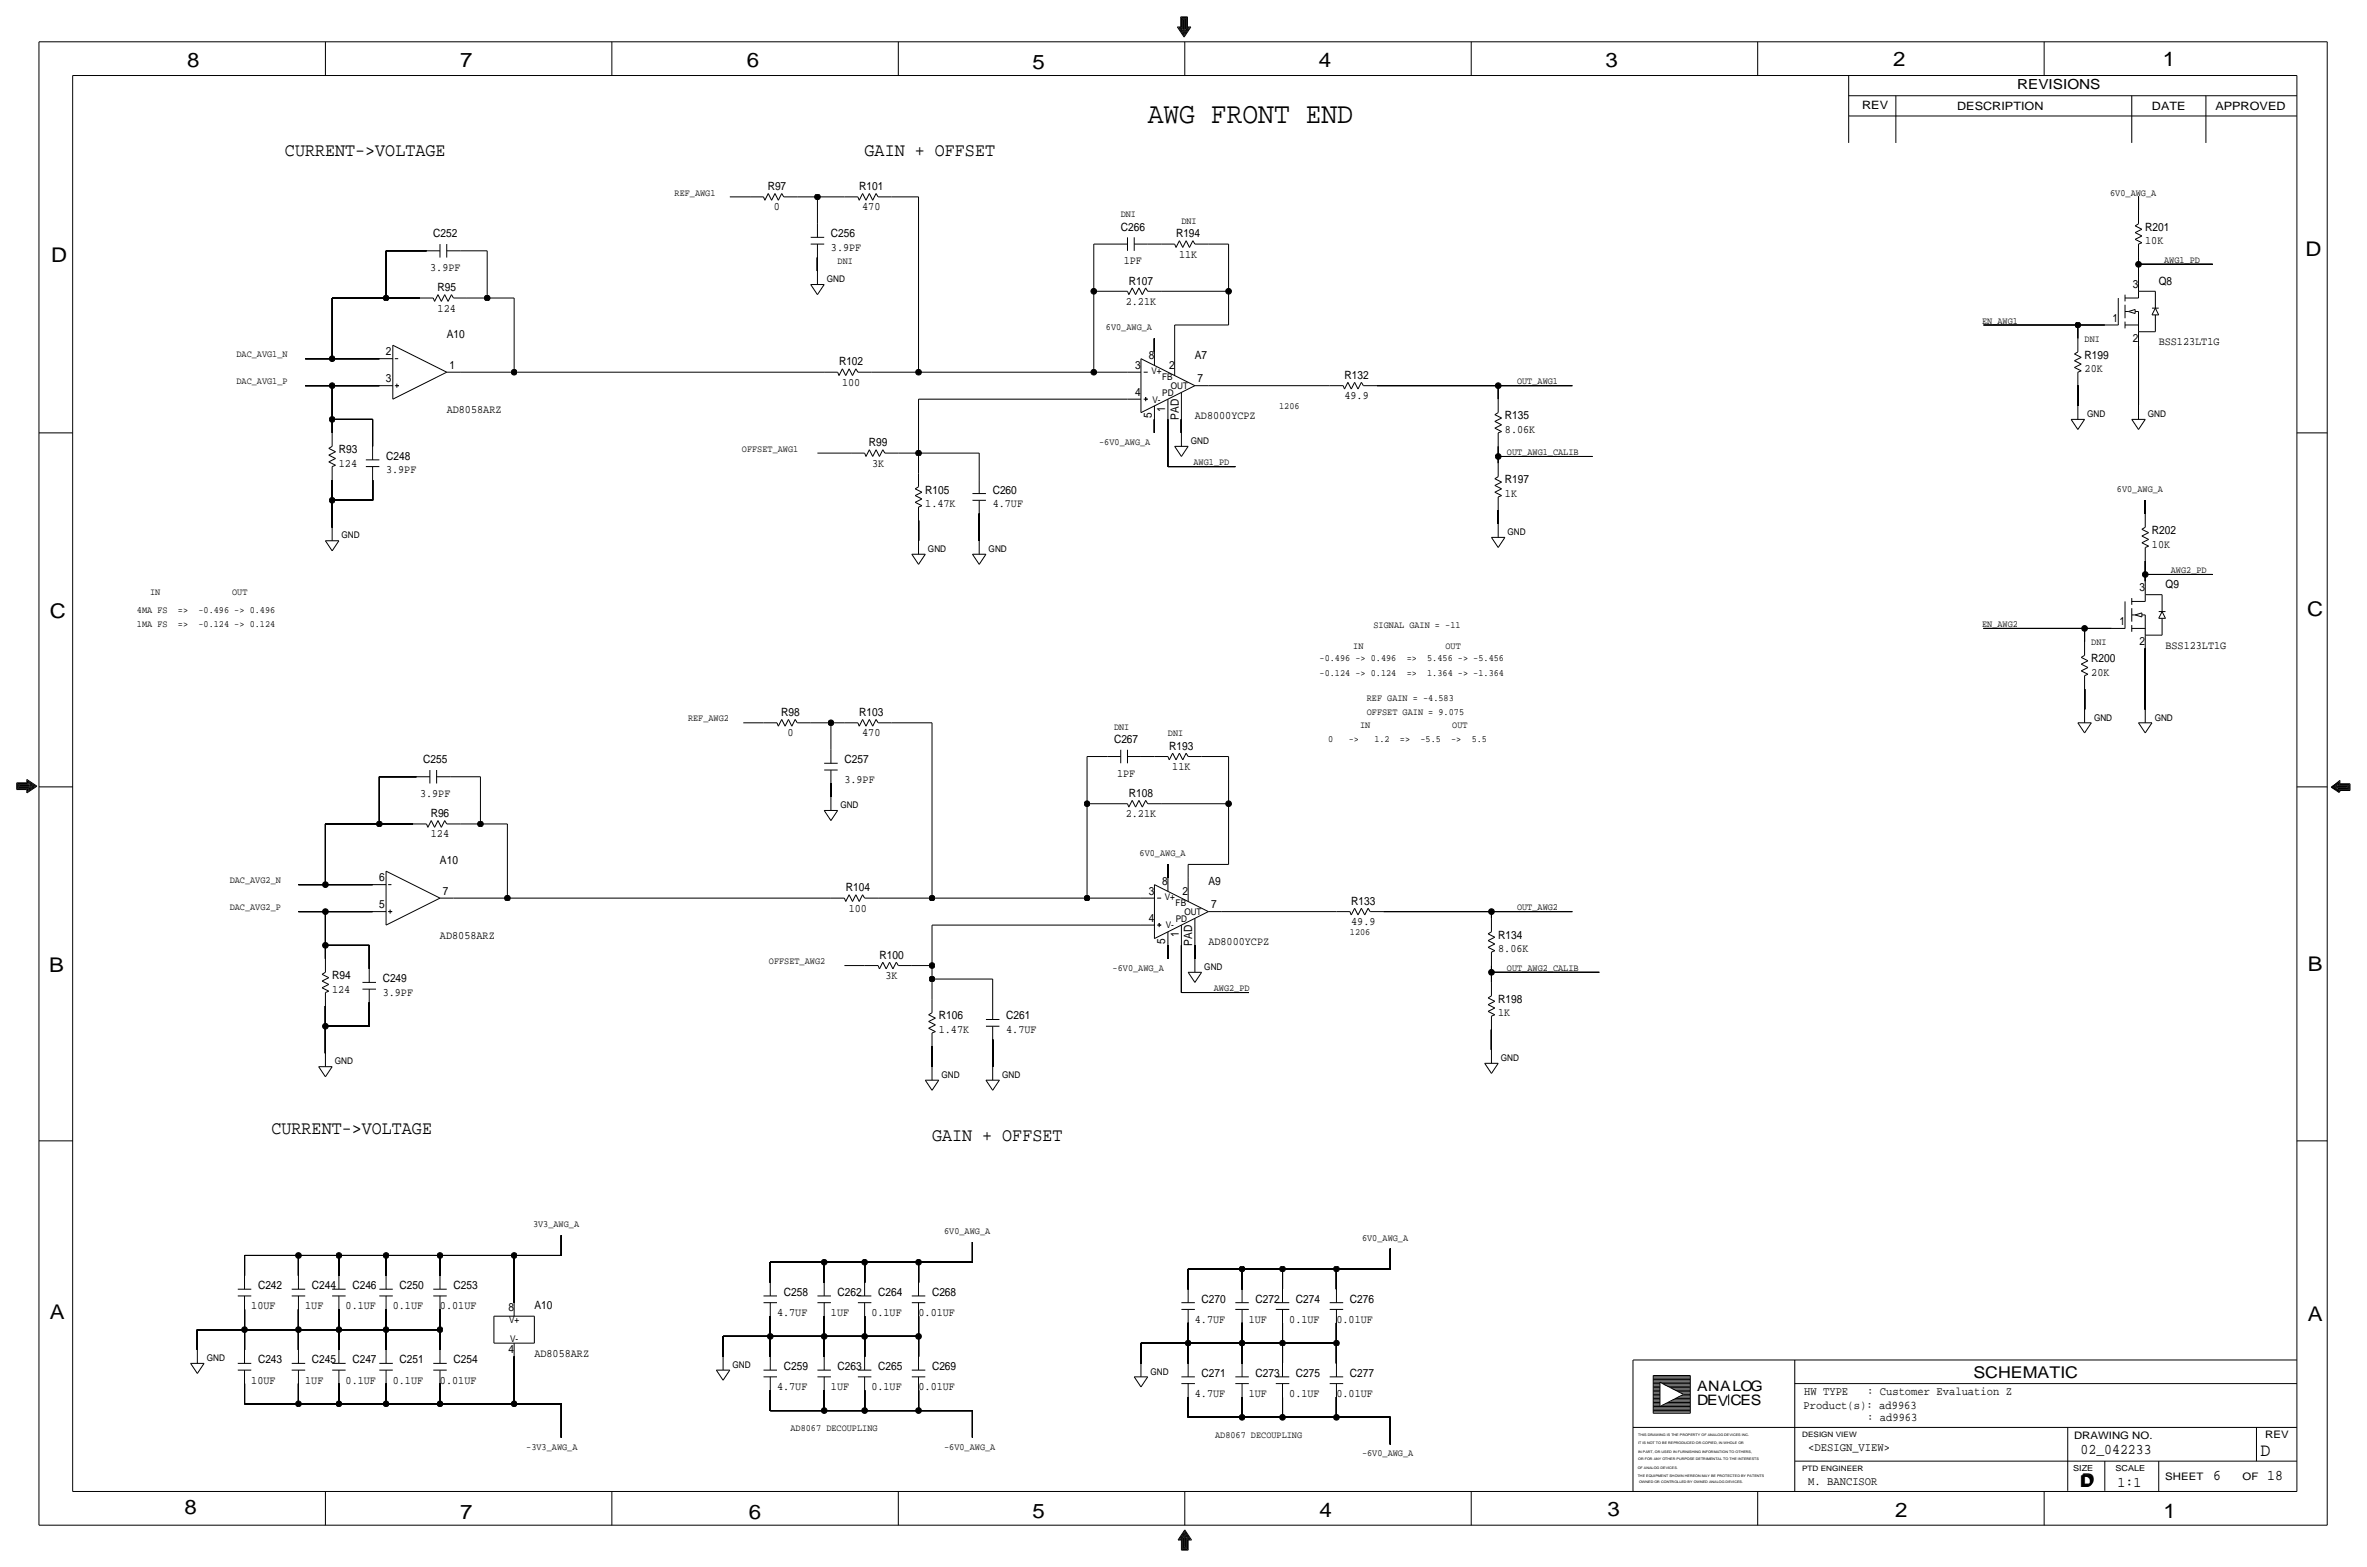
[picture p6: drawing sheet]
<svg xmlns="http://www.w3.org/2000/svg" width="892mm" height="590mm" viewBox="0 0 892 590" stroke-linecap="round" stroke-linejoin="round" font-family="sans-serif">
<defs><g id="words">
<text font-size="11.1" x="432.5" y="46.2">AWG FRONT END</text>
<g font-size="7.6">
<text x="70.6" y="25.4">8</text>
<text x="173.4" y="25.4">7</text>
<text x="281.4" y="25.1">6</text>
<text x="389.1" y="26.2">5</text>
<text x="497" y="25.4">4</text>
<text x="605" y="25.1">3</text>
<text x="713.4" y="24.9">2</text>
<text x="815" y="24.9">1</text>
<text x="19.3" y="98.8">D</text>
<text x="868.9" y="96.5">D</text>
<text x="18.7" y="232.7">C</text>
<text x="869.4" y="232.2">C</text>
<text x="869.6" y="365.8">B</text>
<text x="18.5" y="366">B</text>
<text x="18.7" y="496.8">A</text>
<text x="869.6" y="497.6">A</text>
<text x="69.5" y="570.5">8</text>
<text x="173.4" y="572.3">7</text>
<text x="282.1" y="572.3">6</text>
<text x="389.1" y="571.8">5</text>
<text x="497.3" y="571.5">4</text>
<text x="605.7" y="571.2">3</text>
<text x="714.2" y="571.5">2</text>
<text x="815.3" y="572">1</text>
</g>
<g font-size="7.1">
<text x="107.4" y="58.9">CURRENT-&gt;VOLTAGE</text>
<text x="325.8" y="58.9">GAIN + OFFSET</text>
<text x="102.3" y="427.2">CURRENT-&gt;VOLTAGE</text>
<text x="351.2" y="429.8">GAIN + OFFSET</text>
</g>
<text font-size="7" x="851.9" y="548.4">D</text>
<g font-size="6.1">
<text x="743.7" y="518.9">SCHEMATIC</text>
<text x="783.8" y="560.3">D</text>
<text x="784.3" y="559.8">D</text>
</g>
<g font-size="5.6">
<text x="784" y="547.9">02_042233</text>
<text x="834.1" y="557.5">6</text>
<text x="854.4" y="557.5">18</text>
<text x="798" y="560.1">1:1</text>
</g>
<g font-size="5.4">
<text x="639.5" y="524.2">ANALOG</text>
<text x="639.5" y="529.3">DEVCES</text>
</g>
<text font-size="5.2" x="760.2" y="33.5">REVISIONS</text>
<g font-size="4.4">
<text x="679.9" y="525.5">HW TYPE</text>
<text x="703.6" y="525.5">: Customer Evaluation Z</text>
<text x="679.7" y="530.9">Product(s): ad9963</text>
<text x="703.6" y="535.2">: ad9963</text>
<text x="681.4" y="546.6">&lt;DESIGN_VIEW&gt;</text>
<text x="681.4" y="559.3">M. BANCISOR</text>
</g>
<g font-size="4.3">
<text x="701.8" y="41.1">REV</text>
<text x="737.6" y="41.4">DESCRIPTION</text>
<text x="811" y="41.4">DATE</text>
<text x="834.8" y="41.4">APPROVED</text>
<text x="289.3" y="71.6">R97</text>
<text x="323.8" y="71.6">R101</text>
<text x="291.7" y="79.2">0</text>
<text x="324.9" y="79.2">470</text>
<text x="163.3" y="89.4">C252</text>
<text x="313.1" y="89.4">C256</text>
<text x="422.4" y="86.9">C266</text>
<text x="443.2" y="89.4">R194</text>
<text x="808.4" y="86.9">R201</text>
<text x="313.1" y="94.5">3.9PF</text>
<text x="808.4" y="91.9">10K</text>
<text x="423.5" y="99.6">1PF</text>
<text x="444.3" y="97">11K</text>
<text x="162.1" y="102.1">3.9PF</text>
<text x="425.4" y="107.2">R107</text>
<text x="813.5" y="107.2">Q8</text>
<text x="164.8" y="109.7">R95</text>
<text x="803.8" y="108.5">3</text>
<text x="164.9" y="117.3">124</text>
<text x="424.2" y="114.8">2.21K</text>
<text x="796.1" y="121.2">1</text>
<text x="168.4" y="127.5">A10</text>
<text x="803.8" y="128.8">2</text>
<text x="813.5" y="130">BSS123LT1G</text>
<text x="145.4" y="133.9">2</text>
<text x="316.2" y="137.7">R102</text>
<text x="432.9" y="135.1">8</text>
<text x="450.3" y="135.1">A7</text>
<text x="785.6" y="135.1">R199</text>
<text x="169.4" y="138.9">1</text>
<text x="427.8" y="138.9">3</text>
<text x="440.5" y="138.9">2</text>
<text x="506.7" y="142.7">R132</text>
<text x="785.6" y="140.2">20K</text>
<text x="145.4" y="144">3</text>
<text x="317.3" y="145.3">100</text>
<text x="427.8" y="149.1">4</text>
<text x="451.3" y="144">7</text>
<text x="168.4" y="155.4">AD8058ARZ</text>
<text x="439.1" y="155" transform="rotate(-90 439.1 155)">1</text>
<text x="506.7" y="150.4">49.9</text>
<text x="434" y="157.6" transform="rotate(-90 434 157.6)">5</text>
<text x="444.2" y="158.2" transform="rotate(-90 444.2 158.2)">PAD</text>
<text x="450.3" y="158">AD8000YCPZ</text>
<text x="567.1" y="158">R135</text>
<text x="567.1" y="163.1">8.06K</text>
<text x="127.7" y="170.7">R93</text>
<text x="145.5" y="173.2">C248</text>
<text x="327.4" y="168.1">R99</text>
<text x="127.7" y="175.8">124</text>
<text x="145.5" y="178.3">3.9PF</text>
<text x="328.6" y="175.8">3K</text>
<text x="348.7" y="185.9">R105</text>
<text x="374.1" y="185.9">C260</text>
<text x="567.1" y="182.1">R197</text>
<text x="348.7" y="191">1.47K</text>
<text x="374.1" y="191">4.7UF</text>
<text x="567.1" y="187.2">1K</text>
<text x="811" y="201.2">R202</text>
<text x="811" y="206.2">10K</text>
<text x="816.1" y="221.5">Q9</text>
<text x="806.3" y="222.8">3</text>
<text x="798.7" y="235.5">1</text>
<text x="806.3" y="243.1">2</text>
<text x="816.1" y="244.3">BSS123LT1G</text>
<text x="788.1" y="249.4">R200</text>
<text x="788.1" y="254.5">20K</text>
<text x="294.4" y="269.7">R98</text>
<text x="323.8" y="269.7">R103</text>
<text x="296.7" y="277.4">0</text>
<text x="324.9" y="277.4">470</text>
<text x="419.8" y="279.9">C267</text>
<text x="159.5" y="287.5">C255</text>
<text x="318.2" y="287.5">C257</text>
<text x="440.6" y="282.4">R193</text>
<text x="420.9" y="292.6">1PF</text>
<text x="441.8" y="290.1">11K</text>
<text x="318.2" y="295.1">3.9PF</text>
<text x="158.3" y="300.2">3.9PF</text>
<text x="425.4" y="300.2">R108</text>
<text x="162.3" y="307.8">R96</text>
<text x="424.2" y="307.8">2.21K</text>
<text x="162.4" y="315.5">124</text>
<text x="165.8" y="325.6">A10</text>
<text x="142.9" y="332">6</text>
<text x="318.7" y="335.8">R104</text>
<text x="438" y="333.2">8</text>
<text x="455.4" y="333.2">A9</text>
<text x="166.8" y="337.1">7</text>
<text x="432.9" y="337.1">3</text>
<text x="445.6" y="337.1">2</text>
<text x="509.2" y="340.9">R133</text>
<text x="142.9" y="342.1">5</text>
<text x="319.9" y="343.4">100</text>
<text x="432.9" y="347.2">4</text>
<text x="456.4" y="342.1">7</text>
<text x="165.8" y="353.6">AD8058ARZ</text>
<text x="444.2" y="353.2" transform="rotate(-90 444.2 353.2)">1</text>
<text x="509.2" y="348.5">49.9</text>
<text x="564.6" y="353.6">R134</text>
<text x="439.1" y="355.7" transform="rotate(-90 439.1 355.7)">5</text>
<text x="449.3" y="356.3" transform="rotate(-90 449.3 356.3)">PAD</text>
<text x="455.4" y="356.1">AD8000YCPZ</text>
<text x="564.6" y="358.6">8.06K</text>
<text x="331.4" y="361.2">R100</text>
<text x="125.2" y="368.8">R94</text>
<text x="144.2" y="370.1">C249</text>
<text x="333.7" y="368.8">3K</text>
<text x="125.2" y="373.9">124</text>
<text x="144.2" y="375.2">3.9PF</text>
<text x="564.6" y="377.7">R198</text>
<text x="564.6" y="382.8">1K</text>
<text x="353.8" y="389.1">1.47K</text>
<text x="353.8" y="384">R106</text>
<text x="379.2" y="389.1">4.7UF</text>
<text x="379.2" y="384">C261</text>
<text x="97.2" y="485.6">C242</text>
<text x="117.6" y="485.6">C244</text>
<text x="132.8" y="485.6">C246</text>
<text x="150.6" y="485.6">C250</text>
<text x="170.9" y="485.6">C253</text>
<text x="295.4" y="488.2">C258</text>
<text x="315.7" y="488.2">C262</text>
<text x="330.9" y="488.2">C264</text>
<text x="351.2" y="488.2">C268</text>
<text x="452.8" y="490.7">C270</text>
<text x="473.2" y="490.7">C272</text>
<text x="488.4" y="490.7">C274</text>
<text x="508.7" y="490.7">C276</text>
<text x="94.7" y="493.3">10UF</text>
<text x="115" y="493.3">1UF</text>
<text x="130.3" y="493.3">0.1UF</text>
<text x="148" y="493.3">0.1UF</text>
<text x="165.8" y="493.3">0.01UF</text>
<text x="191.6" y="494">8</text>
<text x="201.4" y="493.3">A10</text>
<text x="292.8" y="495.8">4.7UF</text>
<text x="313.1" y="495.8">1UF</text>
<text x="328.4" y="495.8">0.1UF</text>
<text x="346.2" y="495.8">0.01UF</text>
<text x="450.3" y="498.3">4.7UF</text>
<text x="470.6" y="498.3">1UF</text>
<text x="485.9" y="498.3">0.1UF</text>
<text x="503.6" y="498.3">0.01UF</text>
<text x="191.6" y="509.8">4</text>
<text x="97.2" y="513.6">C243</text>
<text x="117.6" y="513.6">C245</text>
<text x="132.8" y="513.6">C247</text>
<text x="150.6" y="513.6">C251</text>
<text x="170.9" y="513.6">C254</text>
<text x="201.4" y="511">AD8058ARZ</text>
<text x="94.7" y="521.2">10UF</text>
<text x="115" y="521.2">1UF</text>
<text x="130.3" y="521.2">0.1UF</text>
<text x="148" y="521.2">0.1UF</text>
<text x="165.8" y="521.2">0.01UF</text>
<text x="295.4" y="516.1">C259</text>
<text x="315.7" y="516.1">C263</text>
<text x="330.9" y="516.1">C265</text>
<text x="351.2" y="516.1">C269</text>
<text x="452.8" y="518.7">C271</text>
<text x="473.2" y="518.7">C273</text>
<text x="488.4" y="518.7">C275</text>
<text x="508.7" y="518.7">C277</text>
<text x="292.8" y="523.7">4.7UF</text>
<text x="313.1" y="523.7">1UF</text>
<text x="328.4" y="523.7">0.1UF</text>
<text x="346.2" y="523.7">0.01UF</text>
<text x="450.3" y="526.3">4.7UF</text>
<text x="470.6" y="526.3">1UF</text>
<text x="485.9" y="526.3">0.1UF</text>
<text x="503.6" y="526.3">0.01UF</text>
</g>
<g font-size="3.9">
<text x="781.6" y="542.1">DRAWING NO.</text>
<text x="853.6" y="541.8">REV</text>
<text x="816" y="557.4">SHEET</text>
<text x="845.1" y="557.5">OF</text>
</g>
<g font-size="3.6">
<text x="254.2" y="73.7">REF_AWG1</text>
<text x="795.2" y="73.7">6V0_AWG_A</text>
<text x="422.4" y="81.8">DNI</text>
<text x="445.2" y="84.3">DNI</text>
<text x="315.7" y="99.6">DNI</text>
<text x="815.5" y="99.1">AWG1_PD</text>
<text x="416.8" y="124.5">6V0_AWG_A</text>
<text x="747" y="121.9">EN_AWG1</text>
<text x="785.6" y="128.8">DNI</text>
<text x="89.1" y="134.6">DAC_AVG1_N</text>
<text x="89.1" y="144.8">DAC_AVG1_P</text>
<text x="571.7" y="144.8">OUT_AWG1</text>
<text x="482" y="154.2">1206</text>
<text x="414.2" y="167.6">-6V0_AWG_A</text>
<text x="279.6" y="170.2">OFFSET_AWG1</text>
<text x="567.9" y="171.4">OUT_AWG1_CALIB</text>
<text x="449.8" y="175.3">AWG1_PD</text>
<text x="797.8" y="185.4">6V0_AWG_A</text>
<text x="818.1" y="215.9">AWG2_PD</text>
<text x="56.6" y="224">IN</text>
<text x="87.5" y="224">OUT</text>
<text x="51.6" y="231.1">4MA FS</text>
<text x="67.1" y="231.1">=&gt;</text>
<text x="74.8" y="231.1">-0.496 -&gt; 0.496</text>
<text x="51.6" y="236.2">1MA FS</text>
<text x="67.1" y="236.2">=&gt;</text>
<text x="74.8" y="236.2">-0.124 -&gt; 0.124</text>
<text x="517.6" y="236.7">SIGNAL GAIN = -11</text>
<text x="747" y="236.2">EN_AWG2</text>
<text x="510" y="244.3">IN</text>
<text x="544.7" y="244.3">OUT</text>
<text x="788.1" y="243.1">DNI</text>
<text x="497.3" y="248.9">-0.496 -&gt; 0.496</text>
<text x="530.1" y="248.9">=&gt;</text>
<text x="537.8" y="248.9">5.456 -&gt; -5.456</text>
<text x="497.3" y="254.5">-0.124 -&gt; 0.124</text>
<text x="530.1" y="254.5">=&gt;</text>
<text x="537.8" y="254.5">1.364 -&gt; -1.364</text>
<text x="515.1" y="269.2">OFFSET GAIN = 9.075</text>
<text x="515.1" y="264.1">REF GAIN = -4.583</text>
<text x="259.3" y="271.8">REF_AWG2</text>
<text x="419.8" y="274.8">DNI</text>
<text x="512.5" y="274.3">IN</text>
<text x="547.3" y="274.3">OUT</text>
<text x="440.1" y="277.4">DNI</text>
<text x="500.5" y="279.3">0</text>
<text x="508.3" y="279.3">-&gt;</text>
<text x="517.9" y="279.3">1.2</text>
<text x="527.6" y="279.3">=&gt;</text>
<text x="535.3" y="279.3">-5.5</text>
<text x="546.9" y="279.3">-&gt;</text>
<text x="554.6" y="279.3">5.5</text>
<text x="429.5" y="322.6">6V0_AWG_A</text>
<text x="86.6" y="332.7">DAC_AVG2_N</text>
<text x="86.6" y="342.9">DAC_AVG2_P</text>
<text x="571.7" y="342.9">OUT_AWG2</text>
<text x="508.7" y="352.3">1206</text>
<text x="289.8" y="363.2">OFFSET_AWG2</text>
<text x="419.3" y="365.8">-6V0_AWG_A</text>
<text x="567.9" y="365.8">OUT_AWG2_CALIB</text>
<text x="457.4" y="373.4">AWG2_PD</text>
<text x="200.9" y="462.3">3V3_AWG_A</text>
<text x="355.8" y="464.8">6V0_AWG_A</text>
<text x="513.3" y="467.4">6V0_AWG_A</text>
<text x="297.9" y="539">AD8067 DECOUPLING</text>
<text x="457.9" y="541.5">AD8067 DECOUPLING</text>
<text x="198.3" y="546.1">-3V3_AWG_A</text>
<text x="355.8" y="546.1">-6V0_AWG_A</text>
<text x="513.3" y="548.6">-6V0_AWG_A</text>
</g>
<g font-size="3.5">
<text x="311.6" y="106.3">GND</text>
<text x="433.9" y="141">V+</text>
<text x="438" y="143.3">FB</text>
<text x="438" y="149.1">PD</text>
<text x="441.2" y="146.6">OUT</text>
<text x="434.3" y="151.6">V-</text>
<text x="786.6" y="157.1">GND</text>
<text x="809.4" y="157.1">GND</text>
<text x="448.8" y="167.3">GND</text>
<text x="128.7" y="202.8">GND</text>
<text x="568.1" y="201.6">GND</text>
<text x="349.7" y="207.9">GND</text>
<text x="372.6" y="207.9">GND</text>
<text x="789.1" y="271.4">GND</text>
<text x="812" y="271.4">GND</text>
<text x="316.7" y="304.4">GND</text>
<text x="439" y="339.1">V+</text>
<text x="443" y="341.4">FB</text>
<text x="443.1" y="347.2">PD</text>
<text x="446.3" y="344.7">OUT</text>
<text x="439.4" y="349.8">V-</text>
<text x="453.8" y="365.4">GND</text>
<text x="126.2" y="401">GND</text>
<text x="565.6" y="399.7">GND</text>
<text x="354.8" y="406">GND</text>
<text x="377.6" y="406">GND</text>
<text x="191.8" y="498.3">V+</text>
<text x="192.2" y="505.5">V-</text>
<text x="77.9" y="512.7">GND</text>
<text x="276" y="515.3">GND</text>
<text x="433.5" y="517.8">GND</text>
</g>
<g font-size="3.1">
<text x="781.3" y="554">SIZE</text>
<text x="797.3" y="554">SCALE</text>
</g>
<g font-size="2.8">
<text x="679.1" y="541.3">DESIGN VIEW</text>
<text x="679.1" y="554">PTD ENGINEER</text>
</g>
<g font-size="1.3">
<text x="617.3" y="541.1">THIS DRAWING IS THE PROPERTY OF ANALOG DEVICES INC.</text>
<text x="617.3" y="543.9">IT IS NOT TO BE REPRODUCED OR COPIED, IN WHOLE OR</text>
<text x="617.3" y="547.2">IN PART, OR USED IN FURNISHING INFORMATION TO OTHERS,</text>
<text x="617.3" y="550">OR FOR ANY OTHER PURPOSE DETRIMENTAL TO THE INTERESTS</text>
<text x="617.2" y="556.3">THE EQUIPMENT SHOWN HEREON MAY BE PROTECTED BY PATENTS</text>
<text x="617.2" y="553.2">OF ANALOG DEVICES.</text>
<text x="617.7" y="558.8">OWNED OR CONTROLLED BY OWNED ANALOG DEVICES.</text>
</g>
</g></defs>
<!-- layer: Nets -->
<g fill="none" stroke="#000" stroke-width=".38">
<path d="M275 74.2h7.7zM300.4 74.2h7.7zM308.1 74.2v10.1zM308.1 74.2h10.1zM336 74.2h10.2zM346.2 74.2v66zM805.9 74.2v5zM145.5 94.5h15.2zM145.5 94.5v17.8zM173.4 94.5h10.2zM183.6 94.5v17.8zM308.1 97v5.1z"/>
<path d="M412.2 91.9h7.6zM412.2 91.9v17.8zM432.5 91.9h5.1zM455.4 91.9h7.6zM463 91.9v17.8zM805.9 99.6v5zM805.9 97v2.6zM805.9 99.6h27.9zM125.2 112.3v22.8zM125.2 112.3h20.3zM145.5 112.3h12.7zM176 112.3h7.6z"/>
<path d="M183.6 112.3h10.2zM193.8 112.3v27.9zM412.2 109.7h7.6zM412.2 109.7v30.5zM437.6 109.7h25.4zM463 109.7v12.7zM115 135.1h10.2zM125.2 135.1h17.8zM435.1 127.5v5.1zM442.7 122.4v10.2zM442.7 122.4h20.3zM747.5 122.4h35.5z"/>
<path d="M783 122.4v5.1zM783 122.4h10.2zM805.9 130v22.9zM115 145.3h10.2zM125.2 145.3h17.8zM125.2 158v5.1zM125.2 145.3v12.7zM125.2 158h15.2zM140.4 158v10.1zM173.4 140.2h20.4zM193.8 140.2h116.8zM328.4 140.2h17.8z"/>
<path d="M346.2 150.4v20.3zM346.2 150.4h78.7zM346.2 140.2h66zM412.2 140.2h12.7zM435.1 158v5.1zM440.1 158v17.8zM445.2 158v5.1zM455.4 145.3h45.7zM518.9 145.3h45.7zM564.6 145.3v5.1zM564.6 145.3h27.9zM783 145.3v7.6z"/>
<path d="M308.1 170.7h12.7zM338.5 170.7h7.7zM346.2 170.7v7.6zM346.2 170.7h22.8zM369 170.7v10.1zM440.1 175.8h25.4zM564.6 172v2.5zM564.6 168.1v3.9zM564.6 172h35.6zM125.2 188.5v10.1zM125.2 180.8v7.7zM125.2 188.5h15.2z"/>
<path d="M140.4 180.8v7.7zM346.2 196.1v7.6zM369 193.5v10.2zM564.6 192.3v5.1zM808.4 188.5v5zM808.4 211.3v5.1zM808.4 216.4v2.5zM808.4 216.4h25.4zM747.5 236.7h38.1zM785.6 236.7v5.1zM785.6 236.7h10.1zM785.6 259.6v7.6z"/>
<path d="M808.4 244.3v22.9zM280.1 272.3h7.6zM305.5 272.3h7.6zM313.1 272.3v10.1zM313.1 272.3h5.1zM336 272.3h15.2zM351.2 272.3v66zM143 292.6h13.9zM143 292.6v17.8zM169.6 292.6h11.5zM181.1 292.6v17.8zM313.1 295.1v5.1z"/>
<path d="M409.7 285h7.6zM409.7 285v17.8zM430 285h5.1zM452.8 285h10.2zM463 285v17.8zM122.6 310.4v22.8zM122.6 310.4h20.4zM143 310.4h12.7zM173.4 310.4h7.7zM181.1 310.4h10.1zM191.2 310.4v27.9zM409.7 302.8h10.1z"/>
<path d="M409.7 302.8v35.5zM437.6 302.8h25.4zM463 302.8v22.8zM112.5 333.2h10.1zM122.6 333.2h17.8zM170.9 338.3h20.3zM191.2 338.3h121.9zM330.9 338.3h20.3zM351.2 338.3h58.5zM409.7 338.3h20.3zM440.1 325.6v5.1zM447.8 325.6v5.1z"/>
<path d="M447.8 325.6h15.2zM112.5 343.4h10.1zM122.6 356.1v5.1zM122.6 356.1h16.5zM122.6 343.4v12.7zM122.6 343.4h17.8zM139.1 356.1v8.9zM351.2 348.5v15.2zM351.2 348.5h78.8zM440.1 356.1v5.1zM445.2 356.1v17.8zM450.3 356.1v5.1z"/>
<path d="M460.5 343.4h43.1zM521.4 343.4h40.7zM562.1 343.4v2.5zM562.1 343.4h30.4zM122.6 379v7.6zM139.1 377.7v8.9zM318.2 363.7h7.6zM343.6 363.7h7.6zM351.2 368.8v7.6zM351.2 368.8h22.9zM351.2 363.7v5.1zM374.1 368.8v10.2z"/>
<path d="M445.2 373.9h25.4zM562.1 366.3v3.8zM562.1 363.7v2.6zM562.1 366.3h40.6zM122.6 386.6v10.1zM122.6 386.6h16.5zM351.2 394.2v7.6zM374.1 391.7v10.1zM562.1 387.9v7.6zM92.2 472.9v7.7zM92.2 472.9h20.3zM112.5 472.9v7.7z"/>
<path d="M112.5 472.9h15.2zM127.7 472.9v7.7zM127.7 472.9h17.8zM145.5 472.9v7.7zM145.5 472.9h20.3zM165.8 472.9v7.7zM165.8 472.9h28zM193.8 472.9v17.8zM193.8 472.9h17.7zM211.5 465.3v7.6zM290.3 475.5v7.6zM290.3 475.5h20.3z"/>
<path d="M310.6 475.5v7.6zM310.6 475.5h15.2zM325.8 475.5v7.6zM325.8 475.5h20.4zM346.2 475.5v7.6zM346.2 475.5h20.3zM366.5 467.9v7.6zM447.8 478v7.6zM447.8 478h20.3zM468.1 478v7.6zM468.1 478h15.2zM483.3 478v7.6z"/>
<path d="M483.3 478h20.3zM503.6 478v7.6zM503.6 478h20.4zM524 470.4v7.6zM92.2 493.3v7.6zM112.5 493.3v7.6zM127.7 493.3v7.6zM145.5 493.3v7.6zM165.8 493.3v7.6zM290.3 495.8v7.6zM310.6 495.8v7.6zM325.8 495.8v7.6z"/>
<path d="M346.2 495.8v7.6zM447.8 498.3v7.7zM468.1 498.3v7.7zM483.3 498.3v7.7zM503.6 498.3v7.7zM74.4 500.9v7.6zM74.4 500.9h17.8zM92.2 500.9v7.6zM92.2 500.9h20.3zM112.5 500.9v7.6zM112.5 500.9h15.2zM127.7 500.9v7.6z"/>
<path d="M127.7 500.9h17.8zM145.5 500.9v7.6zM145.5 500.9h20.3zM165.8 500.9v7.6zM193.8 511v17.8zM272.5 503.4v7.6zM272.5 503.4h17.8zM290.3 503.4v7.6zM290.3 503.4h20.3zM310.6 503.4v7.6zM310.6 503.4h15.2zM325.8 503.4v7.6z"/>
<path d="M325.8 503.4h20.4zM346.2 503.4v7.6zM430 506v7.6zM430 506h17.8zM447.8 506v7.6zM447.8 506h20.3zM468.1 506v7.6zM468.1 506h15.2zM483.3 506v7.6zM483.3 506h20.3zM503.6 506v7.6zM92.2 521.2v7.6z"/>
<path d="M92.2 528.8h20.3zM112.5 521.2v7.6zM112.5 528.8h15.2zM127.7 521.2v7.6zM127.7 528.8h17.8zM145.5 521.2v7.6zM145.5 528.8h20.3zM165.8 521.2v7.6zM165.8 528.8h28zM193.8 528.8h17.7zM211.5 528.8v12.7zM290.3 523.7v7.7z"/>
<path d="M290.3 531.4h20.3zM310.6 523.7v7.7zM310.6 531.4h15.2zM325.8 523.7v7.7zM325.8 531.4h20.4zM346.2 523.7v7.7zM346.2 531.4h20.3zM366.5 531.4v10.1zM447.8 526.3v7.6zM447.8 533.9h20.3zM468.1 526.3v7.6zM468.1 533.9h15.2z"/>
<path d="M483.3 526.3v7.6zM483.3 533.9h20.3zM503.6 526.3v7.6zM503.6 533.9h20.4zM524 533.9v10.2z"/>
</g>
<g fill="#000" stroke="#000" stroke-width=".38">
<circle cx="308.1" cy="74.2" r="1.07"/>
<circle cx="805.9" cy="99.6" r="1.07"/>
<circle cx="145.5" cy="112.3" r="1.07"/>
<circle cx="183.6" cy="112.3" r="1.07"/>
<circle cx="412.2" cy="109.7" r="1.07"/>
<circle cx="463" cy="109.7" r="1.07"/>
<circle cx="125.2" cy="135.1" r="1.07"/>
<circle cx="783" cy="122.4" r="1.07"/>
<circle cx="125.2" cy="145.3" r="1.07"/>
<circle cx="125.2" cy="158" r="1.07"/>
<circle cx="193.8" cy="140.2" r="1.07"/>
<circle cx="346.2" cy="140.2" r="1.07"/>
<circle cx="412.2" cy="140.2" r="1.07"/>
<circle cx="564.6" cy="145.3" r="1.07"/>
<circle cx="346.2" cy="170.7" r="1.07"/>
<circle cx="564.6" cy="172" r="1.07"/>
<circle cx="125.2" cy="188.5" r="1.07"/>
<circle cx="808.4" cy="216.4" r="1.07"/>
<circle cx="785.6" cy="236.7" r="1.07"/>
<circle cx="313.1" cy="272.3" r="1.07"/>
<circle cx="143" cy="310.4" r="1.07"/>
<circle cx="181.1" cy="310.4" r="1.07"/>
<circle cx="409.7" cy="302.8" r="1.07"/>
<circle cx="463" cy="302.8" r="1.07"/>
<circle cx="122.6" cy="333.2" r="1.07"/>
<circle cx="191.2" cy="338.3" r="1.07"/>
<circle cx="351.2" cy="338.3" r="1.07"/>
<circle cx="409.7" cy="338.3" r="1.07"/>
<circle cx="122.6" cy="356.1" r="1.07"/>
<circle cx="122.6" cy="343.4" r="1.07"/>
<circle cx="562.1" cy="343.4" r="1.07"/>
<circle cx="351.2" cy="368.8" r="1.07"/>
<circle cx="351.2" cy="363.7" r="1.07"/>
<circle cx="562.1" cy="366.3" r="1.07"/>
<circle cx="122.6" cy="386.6" r="1.07"/>
<circle cx="112.5" cy="472.9" r="1.07"/>
<circle cx="127.7" cy="472.9" r="1.07"/>
<circle cx="145.5" cy="472.9" r="1.07"/>
<circle cx="165.8" cy="472.9" r="1.07"/>
<circle cx="193.8" cy="472.9" r="1.07"/>
<circle cx="310.6" cy="475.5" r="1.07"/>
<circle cx="325.8" cy="475.5" r="1.07"/>
<circle cx="346.2" cy="475.5" r="1.07"/>
<circle cx="468.1" cy="478" r="1.07"/>
<circle cx="483.3" cy="478" r="1.07"/>
<circle cx="503.6" cy="478" r="1.07"/>
<circle cx="92.2" cy="500.9" r="1.07"/>
<circle cx="112.5" cy="500.9" r="1.07"/>
<circle cx="127.7" cy="500.9" r="1.07"/>
<circle cx="145.5" cy="500.9" r="1.07"/>
<circle cx="165.8" cy="500.9" r="1.07"/>
<circle cx="290.3" cy="503.4" r="1.07"/>
<circle cx="310.6" cy="503.4" r="1.07"/>
<circle cx="325.8" cy="503.4" r="1.07"/>
<circle cx="346.2" cy="503.4" r="1.07"/>
<circle cx="447.8" cy="506" r="1.07"/>
<circle cx="468.1" cy="506" r="1.07"/>
<circle cx="483.3" cy="506" r="1.07"/>
<circle cx="503.6" cy="506" r="1.07"/>
<circle cx="112.5" cy="528.8" r="1.07"/>
<circle cx="127.7" cy="528.8" r="1.07"/>
<circle cx="145.5" cy="528.8" r="1.07"/>
<circle cx="165.8" cy="528.8" r="1.07"/>
<circle cx="193.8" cy="528.8" r="1.07"/>
<circle cx="310.6" cy="531.4" r="1.07"/>
<circle cx="325.8" cy="531.4" r="1.07"/>
<circle cx="346.2" cy="531.4" r="1.07"/>
<circle cx="468.1" cy="533.9" r="1.07"/>
<circle cx="483.3" cy="533.9" r="1.07"/>
<circle cx="503.6" cy="533.9" r="1.07"/>
</g>
<!-- layer: Components -->
<g fill="none" stroke="#000" stroke-width=".38">
<path d="M282.7 74.2h5zM287.7 74.2l.5 1.2zM289.5 72.9l1.3 2.5zM289.5 72.9l-1.3 2.5zM292 72.9l1.3 2.5zM292 72.9l-1.2 2.5zM294.6 72.9l.8 1.3zM294.6 72.9l-1.3 2.5zM295.4 74.2h5zM318.2 74.2h5.1zM323.3 74.2l.5 1.2zM325.1 72.9l1.2 2.5z"/>
<path d="M325.1 72.9l-1.3 2.5zM327.6 72.9l1.3 2.5zM327.6 72.9l-1.3 2.5zM330.1 72.9l.8 1.3zM330.1 72.9l-1.2 2.5zM330.9 74.2h5.1zM805.9 79.2v5.1zM160.7 94.5h5.1zM165.8 91.9v5.1zM168.4 94.5h5zM168.4 91.9v5.1zM305.5 89.4h5.1z"/>
<path d="M305.5 91.9h5.1zM308.1 91.9v5.1zM308.1 84.3v5.1zM419.8 91.9h5.1zM424.9 89.4v5.1zM427.4 91.9h5.1zM427.4 89.4v5.1zM437.6 91.9h5.1zM442.7 91.9l.5 1.3zM444.4 90.7l1.3 2.5zM444.4 90.7l-1.2 2.5zM447 90.7l1.3 2.5z"/>
<path d="M447 90.7l-1.3 2.5zM449.5 90.7l.8 1.2zM449.5 90.7l-1.2 2.5zM450.3 91.9h5.1zM804.6 85.1l1.3-.8zM804.6 85.1l2.6 1.3zM804.6 87.6l2.6-1.2zM804.6 87.6l2.6 1.3zM804.6 90.2l2.6-1.3zM804.6 90.2l2.6 1.2zM805.9 91.9v5.1zM805.9 91.9l1.3-.5z"/>
<path d="M158.2 112.3h5.1zM163.3 112.3l.5 1.2zM165 111l1.3 2.5zM165 111l-1.2 2.5zM167.6 111l1.3 2.5zM167.6 111l-1.3 2.5zM170.1 111l.8 1.3zM170.1 111l-1.2 2.5zM170.9 112.3h5.1zM305.5 107.2l2.6 3.8zM305.5 107.2h5.1zM308.1 102.1v5.1z"/>
<path d="M310.6 107.2l-2.5 3.8zM419.8 109.7h5.1zM424.9 109.7l.5 1.3zM426.7 108.5l1.2 2.5zM426.7 108.5l-1.3 2.5zM429.2 108.5l1.3 2.5zM429.2 108.5l-1.3 2.5zM431.7 108.5l.8 1.2zM431.7 108.5l-1.2 2.5zM432.5 109.7h5.1zM798.3 112.3v10.1zM800.8 112.3h5.1z"/>
<path d="M800.8 117.3h1.3zM800.8 111v2.5zM800.8 114.8v5.1zM802.1 117.3l2.5-.7zM802.1 117.3l2.5 .8zM804.6 116.6v1.5zM804.6 117.3h1.3zM805.9 104.6v5.1zM805.9 109.7h6.3zM805.9 109.7v2.6zM805.9 117.3v7.7zM811 116.1h2.5z"/>
<path d="M811 118.6h2.5zM812.2 118.6v6.4zM812.2 109.7v6.4zM812.2 116.1l1.3 2.6zM812.2 116.1l-1.2 2.5zM143 135.1h5zM148 130v20.4zM148 130l20.4 10.2zM148.8 135.1h1.3zM317.4 138.9l1.3 2.6zM317.4 138.9l-1.2 2.6zM320 138.9l1.3 2.6z"/>
<path d="M320 138.9l-1.3 2.6zM322.5 138.9l.8 1.3zM322.5 138.9l-1.2 2.6zM430 135.1v20.3zM430 135.1l20.3 10.2zM435.1 132.6v5.1zM442.7 132.6v8.9zM781.8 133.3l1.2-.7zM781.8 133.3l2.5 1.3zM781.8 135.9l2.5-1.3zM781.8 135.9l2.5 1.3zM781.8 138.4l2.5-1.2z"/>
<path d="M781.8 138.4l2.5 1.3zM783 127.5v5.1zM793.2 122.4h5.1zM800.8 122.4h5.1zM800.8 121.2v2.5zM805.9 125v5zM805.9 125h6.3zM143 145.3h5zM148 150.4l20.4-10.2zM148.8 145.3h1.5zM149.6 145.3h.7zM149.6 144.5v1.5z"/>
<path d="M168.4 140.2h5zM310.6 140.2h5.1zM315.7 140.2l.5 1.3zM323.3 140.2h5.1zM424.9 140.2h5.1zM424.9 150.4h5.1zM430 155.4l20.3-10.1zM431 140.2h1.5zM431 150.4h1.5zM431.7 150.4h.8zM431.7 149.6v.8zM431.7 149.6v1.5z"/>
<path d="M435.1 152.9v5.1zM440.1 150.4v7.6zM445.2 147.8v10.2zM450.3 145.3h5.1zM501.1 145.3h5.1zM506.2 145.3l.5 1.3zM507.9 144l1.3 2.6zM507.9 144l-1.2 2.6zM510.5 144l1.3 2.6zM510.5 144l-1.3 2.6zM513 144l.8 1.3zM513 144l-1.2 2.6z"/>
<path d="M513.8 145.3h5.1zM563.3 156.2l1.3-.8zM563.3 156.2l2.6 1.3zM563.3 158.7l2.6-1.2zM563.3 158.7l2.6 1.3zM564.6 150.4v5zM780.5 158l2.5 3.8zM780.5 158h5.1zM783 140.2v5.1zM783 140.2l1.3-.5zM783 152.9v5.1zM785.6 158l-2.6 3.8z"/>
<path d="M803.4 158l2.5 3.8zM803.4 158h5zM805.9 152.9v5.1zM808.4 158l-2.5 3.8zM123.9 168.9l1.3-.8zM123.9 168.9l2.5 1.3zM123.9 171.4l2.5-1.2zM123.9 171.4l2.5 1.3zM123.9 174l2.5-1.3zM123.9 174l2.5 1.3zM125.2 175.8v5zM125.2 163.1v5z"/>
<path d="M125.2 175.8l1.2-.5zM137.9 173.2h5.1zM137.9 175.8h5.1zM140.4 175.8v5zM140.4 168.1v5.1zM320.8 170.7h5zM325.8 170.7l.5 1.3zM327.6 169.4l1.3 2.6zM327.6 169.4l-1.3 2.6zM330.1 169.4l1.3 2.6zM330.1 169.4l-1.2 2.6zM332.7 169.4l.8 1.3z"/>
<path d="M332.7 169.4l-1.3 2.6zM333.5 170.7h5zM346.2 178.3v5.1zM442.7 168.1l2.5 3.9zM442.7 168.1h5.1zM445.2 163.1v5zM447.8 168.1l-2.6 3.9zM563.3 161.3l2.6-1.3zM563.3 161.3l2.6 1.3zM564.6 174.5v5.1zM564.6 163.1v5zM564.6 163.1l1.3-.5z"/>
<path d="M125.2 198.6v5.1zM344.9 184.1l1.3-.7zM344.9 184.1l2.5 1.3zM344.9 186.7l2.5-1.3zM344.9 186.7l2.5 1.3zM344.9 189.2l2.5-1.2zM344.9 189.2l2.5 1.3zM346.2 191v5.1zM346.2 191l1.2-.5zM366.5 185.9h5.1zM366.5 188.5h5.1zM369 188.5v5z"/>
<path d="M369 180.8v5.1zM563.3 180.3l1.3-.7zM563.3 180.3l2.6 1.3zM563.3 182.9l2.6-1.3zM563.3 182.9l2.6 1.2zM563.3 185.4l2.6-1.3zM563.3 185.4l2.6 1.3zM564.6 197.4v5zM564.6 187.2v5.1zM564.6 187.2l1.3-.5zM807.2 199.4l1.2-.8zM807.2 199.4l2.5 1.3z"/>
<path d="M808.4 193.5v5.1zM122.6 203.7l2.6 3.8zM122.6 203.7h5.1zM127.7 203.7l-2.5 3.8zM343.6 208.8l2.6 3.8zM343.6 208.8h5.1zM346.2 203.7v5.1zM348.7 208.8l-2.5 3.8zM366.5 208.8l2.5 3.8zM366.5 208.8h5.1zM369 203.7v5.1zM371.6 208.8l-2.6 3.8z"/>
<path d="M562.1 202.4l2.5 3.8zM562.1 202.4h5zM567.1 202.4l-2.5 3.8zM807.2 201.9l2.5-1.2zM807.2 201.9l2.5 1.3zM807.2 204.5l2.5-1.3zM807.2 204.5l2.5 1.2zM808.4 206.2v5.1zM808.4 206.2l1.3-.5zM808.4 218.9v5.1zM795.7 236.7h5.2zM800.8 226.6v10.1z"/>
<path d="M803.4 236.7h5zM803.4 226.6h5zM803.4 231.6h1.2zM803.4 235.5v2.5zM803.4 225.3v2.5zM803.4 229.1v5.1zM804.6 231.6l2.6-.7zM804.6 231.6l2.6 .8zM807.2 230.9v1.5zM807.2 231.6h1.2zM808.4 239.3v5zM808.4 224h6.4z"/>
<path d="M808.4 224v2.6zM808.4 239.3h6.4zM808.4 231.6v7.7zM813.5 230.4h2.6zM813.5 232.9h2.6zM814.8 232.9v6.4zM814.8 224v6.4zM814.8 230.4l1.3 2.6zM814.8 230.4l-1.3 2.5zM784.3 247.6l1.3-.7zM784.3 247.6l2.5 1.3zM784.3 250.2l2.5-1.3z"/>
<path d="M784.3 250.2l2.5 1.3zM784.3 252.7l2.5-1.2zM784.3 252.7l2.5 1.3zM785.6 254.5v5.1zM785.6 241.8v5.1zM785.6 254.5l1.2-.5zM287.7 272.3h5.1zM292.8 272.3l.5 1.3zM294.6 271l1.3 2.6zM294.6 271l-1.3 2.6zM297.1 271l1.3 2.6zM297.1 271l-1.2 2.6z"/>
<path d="M299.7 271l.7 1.3zM299.7 271l-1.3 2.6zM300.4 272.3h5.1zM318.2 272.3h5.1zM323.3 272.3l.5 1.3zM325.1 271l1.2 2.6zM325.1 271l-1.3 2.6zM327.6 271l1.3 2.6zM327.6 271l-1.3 2.6zM330.1 271l.8 1.3zM330.1 271l-1.2 2.6zM330.9 272.3h5.1z"/>
<path d="M783 272.3l2.6 3.8zM783 272.3h5.1zM785.6 267.2v5.1zM788.1 272.3l-2.5 3.8zM805.9 272.3l2.5 3.8zM805.9 272.3h5.1zM808.4 267.2v5.1zM811 272.3l-2.6 3.8zM156.9 292.6h5.1zM162 290.1v5zM164.5 292.6h5.1zM164.5 290.1v5z"/>
<path d="M310.6 287.5h5.1zM310.6 290.1h5.1zM313.1 290.1v5zM313.1 282.4v5.1zM417.3 285h5.1zM422.4 282.4v5.1zM424.9 285h5.1zM424.9 282.4v5.1zM435.1 285h5zM440.1 285l.5 1.3zM441.9 283.7l1.3 2.6zM441.9 283.7l-1.3 2.6z"/>
<path d="M444.4 283.7l1.3 2.6zM444.4 283.7l-1.2 2.6zM447 283.7l.8 1.3zM447 283.7l-1.3 2.6zM447.8 285h5zM155.7 310.4h5zM160.7 310.4l.5 1.3zM162.5 309.1l1.3 2.6zM162.5 309.1l-1.3 2.6zM165 309.1l1.3 2.6zM165 309.1l-1.2 2.6zM167.6 309.1l.8 1.3z"/>
<path d="M167.6 309.1l-1.3 2.6zM168.4 310.4h5zM310.6 305.3l2.5 3.8zM310.6 305.3h5.1zM313.1 300.2v5.1zM315.7 305.3l-2.6 3.8zM419.8 302.8h5.1zM424.9 302.8l.5 1.2zM426.7 301.5l1.2 2.5zM426.7 301.5l-1.3 2.5zM429.2 301.5l1.3 2.5zM429.2 301.5l-1.3 2.5z"/>
<path d="M431.7 301.5l.8 1.3zM431.7 301.5l-1.2 2.5zM432.5 302.8h5.1zM140.4 333.2h5.1zM145.5 328.2v20.3zM145.5 328.2l20.3 10.1zM146.3 333.2h1.2zM165.8 338.3h5.1zM313.1 338.3h5.1zM318.2 338.3l.5 1.3zM320 337.1l1.3 2.5zM320 337.1l-1.3 2.5z"/>
<path d="M322.5 337.1l1.3 2.5zM322.5 337.1l-1.2 2.5zM325.1 337.1l.7 1.2zM325.1 337.1l-1.3 2.5zM325.8 338.3h5.1zM430 338.3h5.1zM435.1 333.2v20.4zM435.1 333.2l20.3 10.2zM436.1 338.3h1.5zM440.1 330.7v5.1zM447.8 330.7v8.9zM140.4 343.4h5.1z"/>
<path d="M145.5 348.5l20.3-10.2zM146.3 343.4h1.5zM147 343.4h.8zM147 342.6v1.6zM430 348.5h5.1zM435.1 353.6l20.3-10.2zM436.1 348.5h1.5zM436.8 348.5h.8zM436.8 347.7v.8zM436.8 347.7v1.5zM440.1 351v5.1zM445.2 348.5v7.6z"/>
<path d="M450.3 345.9v10.2zM455.4 343.4h5.1zM503.6 343.4h5.1zM508.7 343.4l.5 1.3zM510.5 342.1l1.3 2.6zM510.5 342.1l-1.3 2.6zM513 342.1l1.3 2.6zM513 342.1l-1.2 2.6zM515.6 342.1l.7 1.3zM515.6 342.1l-1.3 2.6zM516.3 343.4h5.1zM560.8 351.8l1.3-.8z"/>
<path d="M560.8 351.8l2.5 1.3zM560.8 354.3l2.5-1.2zM560.8 354.3l2.5 1.3zM560.8 356.9l2.5-1.3zM560.8 356.9l2.5 1.2zM562.1 358.6v5.1zM562.1 345.9v5.1zM562.1 358.6l1.2-.5zM121.4 367l1.2-.7zM121.4 367l2.5 1.3zM121.4 369.6l2.5-1.3zM121.4 369.6l2.5 1.2z"/>
<path d="M121.4 372.1l2.5-1.3zM121.4 372.1l2.5 1.3zM122.6 373.9v5.1zM122.6 361.2v5.1zM122.6 373.9l1.3-.5zM136.6 370.1h5.1zM136.6 372.6h5.1zM139.1 372.6v5.1zM139.1 365v5.1zM325.8 363.7h5.1zM330.9 363.7l.5 1.3zM332.7 362.5l1.3 2.5z"/>
<path d="M332.7 362.5l-1.3 2.5zM335.2 362.5l1.3 2.5zM335.2 362.5l-1.2 2.5zM337.8 362.5l.7 1.2zM337.8 362.5l-1.3 2.5zM338.5 363.7h5.1zM351.2 376.4v5.1zM374.1 379v5zM447.8 366.3l2.5 3.8zM447.8 366.3h5zM450.3 361.2v5.1zM452.8 366.3l-2.5 3.8z"/>
<path d="M560.8 375.9l1.3-.7zM560.8 375.9l2.5 1.3zM560.8 378.5l2.5-1.3zM560.8 378.5l2.5 1.2zM562.1 370.1v5.1zM122.6 396.7v5.1zM350 382.3l1.2-.8zM350 382.3l2.5 1.2zM350 384.8l2.5-1.3zM350 384.8l2.5 1.3zM350 387.3l2.5-1.2zM350 387.3l2.5 1.3z"/>
<path d="M351.2 389.1v5.1zM351.2 389.1l1.3-.5zM371.6 384h5zM371.6 386.6h5zM374.1 386.6v5.1zM560.8 381l2.5-1.3zM560.8 381l2.5 1.3zM562.1 382.8v5.1zM562.1 382.8l1.2-.5zM562.1 395.5v5.1zM120.1 401.8l2.5 3.8zM120.1 401.8h5.1z"/>
<path d="M125.2 401.8l-2.6 3.8zM348.7 406.9l2.5 3.8zM348.7 406.9h5.1zM351.2 401.8v5.1zM353.8 406.9l-2.6 3.8zM371.6 406.9l2.5 3.8zM371.6 406.9h5zM374.1 401.8v5.1zM376.6 406.9l-2.5 3.8zM559.5 400.6l2.6 3.8zM559.5 400.6h5.1zM564.6 400.6l-2.5 3.8z"/>
<path d="M89.6 485.6h5.1zM89.6 488.2h5.1zM92.2 488.2v5.1zM92.2 480.6v5zM109.9 485.6h5.1zM109.9 488.2h5.1zM112.5 488.2v5.1zM112.5 480.6v5zM125.2 485.6h5.1zM125.2 488.2h5.1zM127.7 488.2v5.1zM127.7 480.6v5z"/>
<path d="M143 485.6h5zM143 488.2h5zM145.5 488.2v5.1zM145.5 480.6v5zM163.3 485.6h5.1zM163.3 488.2h5.1zM165.8 488.2v5.1zM165.8 480.6v5zM186.1 495.8v10.2zM186.1 495.8h15.3zM193.8 490.7v5.1zM201.4 495.8v10.2z"/>
<path d="M287.7 488.2h5.1zM287.7 490.7h5.1zM290.3 490.7v5.1zM290.3 483.1v5.1zM308.1 488.2h5zM308.1 490.7h5zM310.6 490.7v5.1zM310.6 483.1v5.1zM323.3 488.2h5.1zM323.3 490.7h5.1zM325.8 490.7v5.1zM325.8 483.1v5.1z"/>
<path d="M343.6 488.2h5.1zM343.6 490.7h5.1zM346.2 490.7v5.1zM346.2 483.1v5.1zM445.2 490.7h5.1zM445.2 493.3h5.1zM447.8 493.3v5zM447.8 485.6v5.1zM465.5 490.7h5.1zM465.5 493.3h5.1zM468.1 493.3v5zM468.1 485.6v5.1z"/>
<path d="M480.8 490.7h5.1zM480.8 493.3h5.1zM483.3 493.3v5zM483.3 485.6v5.1zM501.1 490.7h5.1zM501.1 493.3h5.1zM503.6 493.3v5zM503.6 485.6v5.1zM71.8 513.6l2.6 3.8zM71.8 513.6h5.1zM74.4 508.5v5.1zM76.9 513.6l-2.5 3.8z"/>
<path d="M89.6 513.6h5.1zM89.6 516.1h5.1zM92.2 516.1v5.1zM92.2 508.5v5.1zM109.9 513.6h5.1zM109.9 516.1h5.1zM112.5 516.1v5.1zM112.5 508.5v5.1zM125.2 513.6h5.1zM125.2 516.1h5.1zM127.7 516.1v5.1zM127.7 508.5v5.1z"/>
<path d="M143 513.6h5zM143 516.1h5zM145.5 516.1v5.1zM145.5 508.5v5.1zM163.3 513.6h5.1zM163.3 516.1h5.1zM165.8 516.1v5.1zM165.8 508.5v5.1zM186.1 506h15.3zM193.8 506v5zM270 516.1l2.5 3.8zM270 516.1h5z"/>
<path d="M272.5 511v5.1zM275 516.1l-2.5 3.8zM287.7 516.1h5.1zM287.7 518.7h5.1zM290.3 518.7v5zM290.3 511v5.1zM308.1 516.1h5zM308.1 518.7h5zM310.6 518.7v5zM310.6 511v5.1zM323.3 516.1h5.1zM323.3 518.7h5.1z"/>
<path d="M325.8 518.7v5zM325.8 511v5.1zM343.6 516.1h5.1zM343.6 518.7h5.1zM346.2 518.7v5zM346.2 511v5.1zM427.4 518.7l2.6 3.8zM427.4 518.7h5.1zM430 513.6v5.1zM432.5 518.7l-2.5 3.8zM445.2 518.7h5.1zM447.8 513.6v5.1z"/>
<path d="M465.5 518.7h5.1zM468.1 513.6v5.1zM480.8 518.7h5.1zM483.3 513.6v5.1zM501.1 518.7h5.1zM503.6 513.6v5.1zM445.2 521.2h5.1zM447.8 521.2v5.1zM465.5 521.2h5.1zM468.1 521.2v5.1zM480.8 521.2h5.1zM483.3 521.2v5.1z"/>
<path d="M501.1 521.2h5.1zM503.6 521.2v5.1z"/>
</g>
<!-- layer: Page Border and Title Block -->
<g fill="none" stroke="#000" stroke-width=".38">
<path d="M14.7 15.7v558.8zM14.7 15.7h862.3zM122.6 15.7v12.7zM230.6 15.7v12.7zM338.5 15.7v12.7zM443.7 10.2h1.3zM443.7 10.2l2.5 3.8zM444.2 10.4l2 3.1zM444.2 10.4h1zM444.7 10.7l1.5 2.3zM444.7 10.7h.8zM445 6.4v3.8z"/>
<path d="M445 6.4h2.5zM445.2 6.6v3.8zM445.2 6.6h2zM445.2 10.9h.5zM445.2 10.9l1 1.5zM445.5 6.9v3.8zM445.5 6.9h1.5zM445.7 11.2l.5 .7zM445.7 11.2h.3zM445.7 7.1v3.8zM445.7 7.1h1zM446 7.4v3.8z"/>
<path d="M446 7.4h.5zM446.2 7.6v4.1zM446.5 11.2h.2zM446.5 7.4v3.8zM446.5 15.7v12.7zM446.7 10.9h.5zM446.7 11.2l-.5 .7zM446.7 7.1v3.8zM447 10.7h.8zM447 6.9v3.8zM447.2 10.4h1.1zM447.2 6.6v3.8z"/>
<path d="M447.2 10.9l-1 1.5zM447.5 10.2h1.3zM447.5 6.4v3.8zM447.8 10.7l-1.6 2.3zM448.3 10.4l-2.1 3.1zM448.8 10.2l-2.6 3.8zM554.4 15.7v12.7zM662.4 15.7v12.7zM770.3 15.7v12.7zM877 15.7v558.8zM27.4 28.4h838.2zM27.4 28.4v533.4z"/>
<path d="M696.7 36.1h168.9zM696.7 28.4v25.4zM714.5 36.1v17.7zM803.4 36.1v17.7zM831.3 36.1v17.7zM865.6 28.4v533.4zM696.7 43.7h168.9zM14.7 163.1h12.7zM865.6 163.1h11.4zM6.3 294.9v2.5zM6.3 297.4h3.8zM6.3 294.9h3.8z"/>
<path d="M6.6 295.1v2.1zM6.6 295.1h3.8zM6.6 297.2h3.8zM6.8 295.4v1.5zM6.8 295.4h3.8zM6.8 296.9h3.8zM7.1 295.7v1zM7.1 295.7h3.8zM7.1 296.7h3.8zM7.3 295.9v.5zM7.3 295.9h3.8zM7.3 296.4h3.8z"/>
<path d="M7.6 296.2h4zM10.1 297.4v1.3zM10.1 298.7l3.8-2.5zM10.1 293.6l3.8 2.6zM10.1 293.6v1.3zM10.4 297.2v1zM10.4 298.2l3-2zM10.4 294.1v1zM10.4 294.1l3 2.1zM10.6 296.9v.8zM10.6 297.7l2.3-1.5zM10.6 294.6v.8z"/>
<path d="M10.6 294.6l2.3 1.6zM10.9 295.1v.6zM10.9 295.1l1.5 1.1zM10.9 296.7v.5zM10.9 297.2l1.5-1zM11.1 295.7v.2zM11.1 295.7l.8 .5zM11.1 296.4v.3zM11.1 296.7l.8-.5zM14.7 296.4h12.7zM865.6 296.4h11.4zM878.5 296.5l3-2z"/>
<path d="M878.5 296.5l3 2.1zM878.7 296.5l3.1 1.8zM878.7 296.5l3.1-2.5zM879 296.5l2.3-1.5zM879 296.5l2.3 1.5zM879.5 296.5l1.5-1zM879.5 296.5l1.5 1zM880 296.5l.8-.5zM880 296.5l.8 .5zM880.3 296.5h4zM880.8 296.3h3.8zM880.8 296.8h3.8z"/>
<path d="M880.8 296v.3zM880.8 296.8v.2zM881 296h3.8zM881 297h3.8zM881 295.5v.5zM881 297v.5zM881.3 295.8h3.8zM881.3 297.3h3.8zM881.3 295v.8zM881.3 297.3v.7zM881.5 295.5h3.8zM881.5 297.5h3.8z"/>
<path d="M881.5 294.5v1zM881.5 297.5v1.1zM881.8 297.8h3.8zM881.8 295.2h3.8zM881.8 297.8v.5zM881.8 294v1.2zM884.6 296.3v.5zM884.8 296v1zM885.1 295.8v1.5zM885.3 295.5v2zM885.6 295.2v2.6zM14.7 429.8h12.7z"/>
<path d="M865.6 429.8h11.4zM615.4 512.3v49.5zM615.4 512.3h250.2zM623 518.2h14zM623 518.7h14zM623 519.7h14zM623 519.2h14zM623 518.2v14.2zM637 518.2v14.2zM676.4 512.3v49.5zM615.4 537.7h250.2zM623 532.4h14z"/>
<path d="M623 531.9h14zM623 531.4h14zM623 530.4h14zM623 530.9h14zM623 526.3h2.6zM623 525.3h2.6zM623 527.3h2.6zM623 525.8h2.6zM623 528.3h2.6zM623 527.8h2.6zM623 528.8h2.6zM623 529.3h2.6z"/>
<path d="M623 526.8h2.6zM623 523.2h2.6zM623 524.8h2.6zM623 523.7h2.6zM623 522.7h2.6zM623 524.3h2.6zM623 521.7h2.6zM623 521.2h2.6zM623 522.2h2.6zM623 520.2h14zM623 529.8h14zM623 520.7h14z"/>
<path d="M625.6 529.8l8.8-4.5zM625.6 520.7l8.8 4.6zM625.6 520.7v9.1zM626.6 529.3h10.4zM626.6 521.2h10.4zM627.3 521.7h9.7zM627.6 528.8h9.4zM628.3 522.2h8.7zM628.6 528.3h8.4zM629.6 527.8h7.4zM629.6 522.7h7.4zM630.4 527.3h6.6z"/>
<path d="M630.4 523.2h6.6zM631.4 523.7h5.6zM631.4 526.8h5.6zM632.4 526.3h4.6zM632.4 524.3h4.6zM633.4 525.8h3.6zM633.4 524.8h3.6zM634.4 525.3h2.6zM651.5 525.3v4zM676.4 521.2h189.2zM779.2 537.7v23.9zM850.3 537.7v12.7z"/>
<path d="M676.4 550.4h189.2zM793.2 550.4v11.2zM813.5 550.4v11.4zM14.7 574.5h862.3zM27.4 561.8h838.2zM122.6 561.8v12.7zM230.6 561.8v12.7zM338.5 561.8v12.7zM444.4 579.9h1.1zM445 579.6h.7zM445.5 579.9v3.8zM445.5 579.4h.5z"/>
<path d="M445.7 579.6v3.8zM446 579.4v3.8zM446 579.1h.2zM446.2 579.1v3.8zM446.5 561.8v12.7zM446.5 576.8l-2.1 3.1zM446.5 576.3l-2.6 3.8zM446.5 577.3l-1.5 2.3zM446.5 576.3l2.5 3.8zM446.5 576.8l2 3.1zM446.5 577.3l1.5 2.3zM446.5 578.6v4.1z"/>
<path d="M446.5 578.4l-.5 .7zM446.5 578.4l.5 .7zM446.5 577.9l-1 1.5zM446.5 577.9l1 1.5zM446.7 579.1v3.8zM446.7 579.1h.3zM447 579.4v3.8zM447 579.4h.5zM447.2 579.6v3.8zM447.2 579.6h.8zM447.5 579.9v3.8zM447.5 579.9h1z"/>
<path d="M554.4 561.8v12.7zM662.4 561.8v12.7zM770.3 561.8v12.7zM443.9 580.1h1.3zM445.2 583.9h2.6zM445.2 580.1v3.8zM445.5 583.7h2zM445.7 583.4h1.5zM446 583.2h1zM446.2 582.9h.5zM447.8 580.1v3.8zM447.8 580.1h1.2z"/>
</g>
<use href="#words"/>
</svg>
